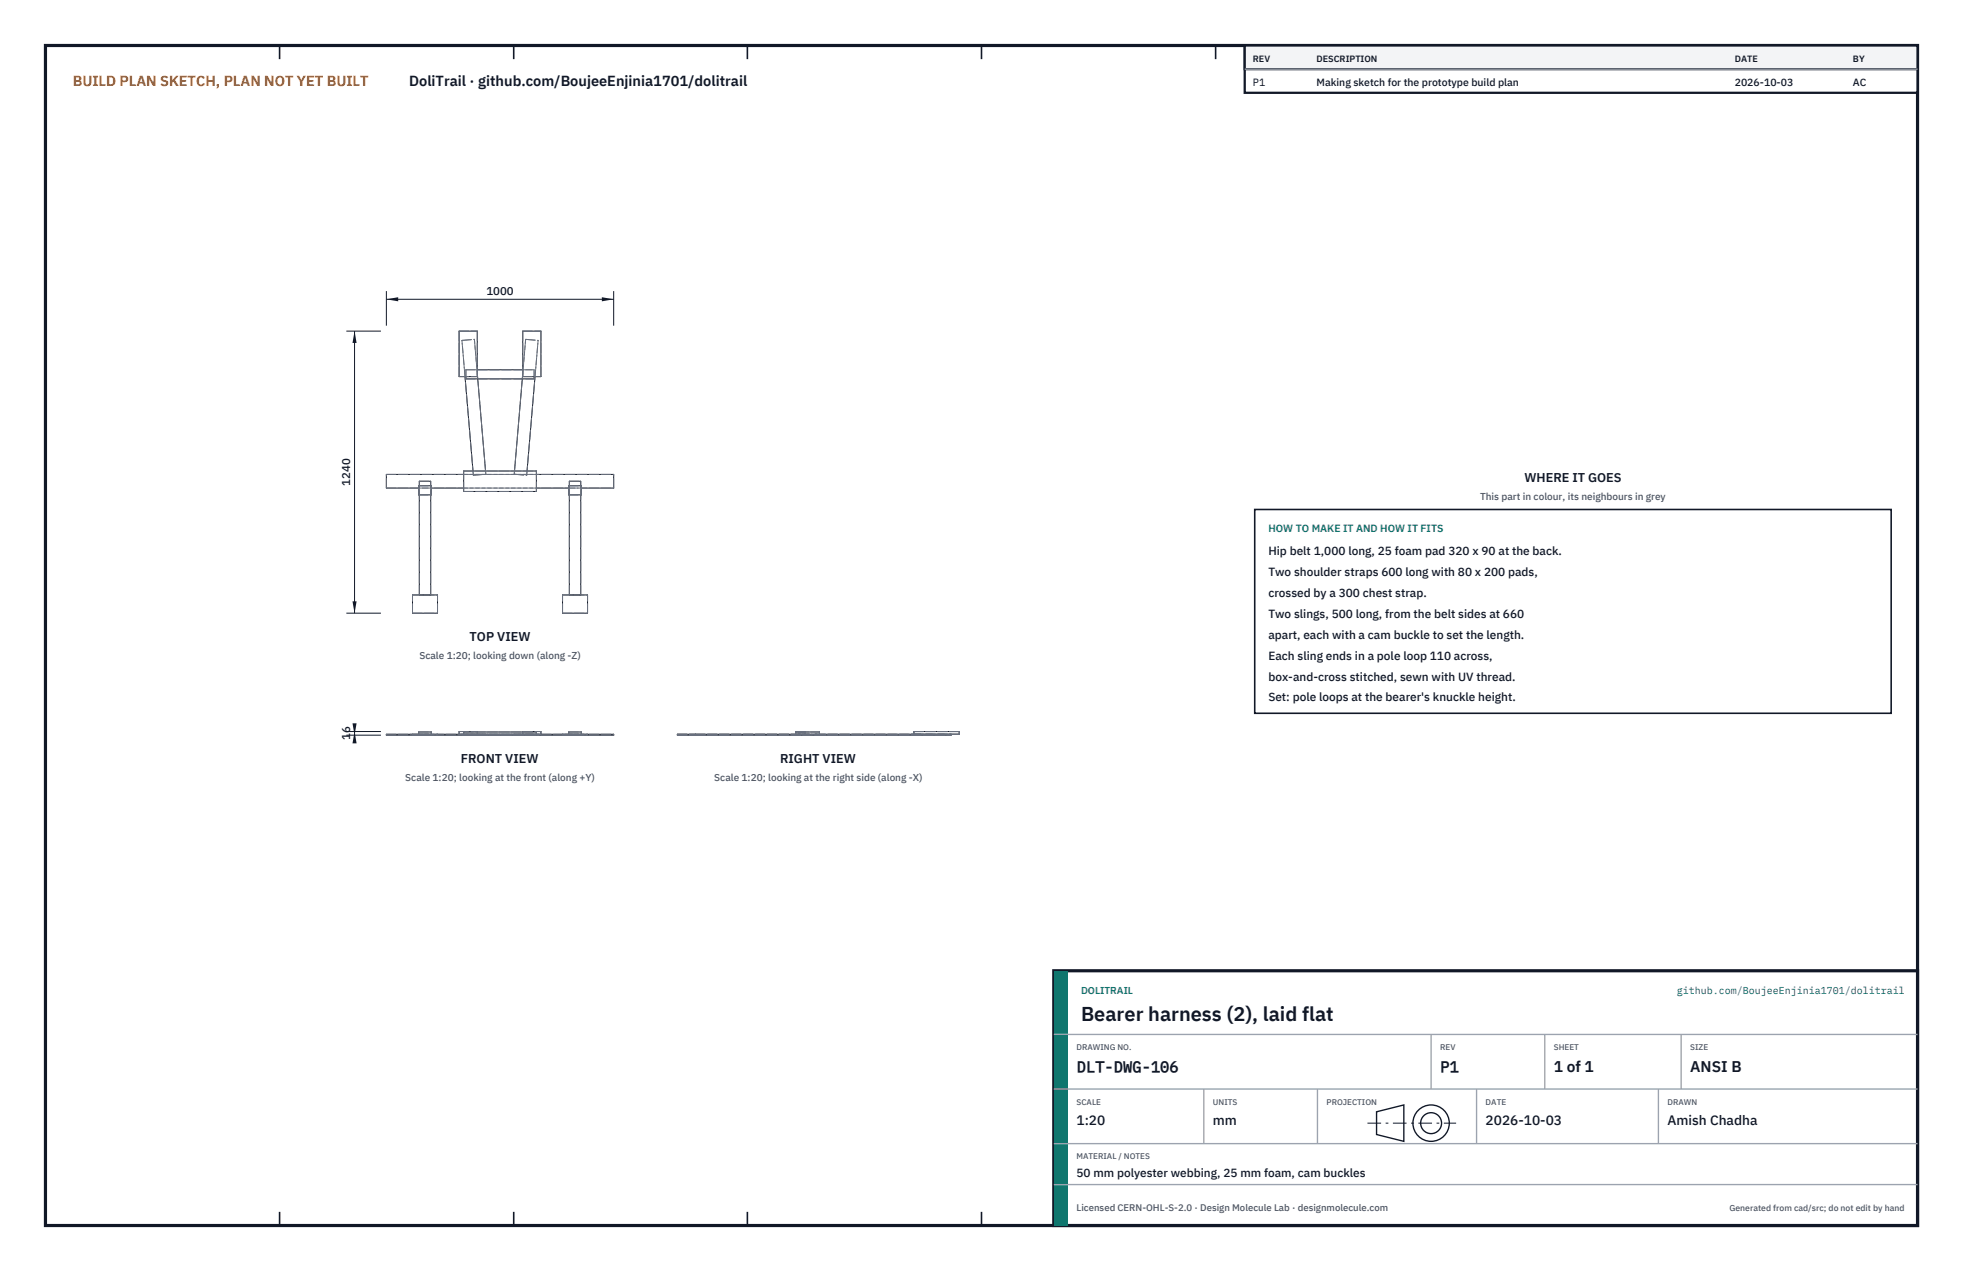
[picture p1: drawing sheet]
<svg xmlns="http://www.w3.org/2000/svg" width="432mm" height="279mm" viewBox="0 0 432 279" stroke-linecap="round" stroke-linejoin="round" font-family="sans-serif">
<defs><g id="words">
<text font-size="4.4" fill="#111827" x="237.8" y="224.4">Bearer harness (2), laid flat</text>
<g font-size="3.4" fill="#111827">
<text x="236.8" y="235.6">DLT-DWG-106</text>
<text x="316.8" y="235.6">P1</text>
<text x="341.8" y="235.6">1 of 1</text>
<text x="371.8" y="235.6">ANSI B</text>
</g>
<text font-size="3.2" fill="#b45309" x="16" y="19">BUILD PLAN SKETCH, PLAN NOT YET BUILT</text>
<text font-size="3.2" fill="#111827" x="90" y="19">DoliTrail · github.com/BoujeeEnjinia1701/dolitrail</text>
<g font-size="3" fill="#111827">
<text x="236.8" y="247.2">1:20</text>
<text x="266.8" y="247.2">mm</text>
<text x="326.8" y="247.2">2026-10-03</text>
<text x="366.8" y="247.2">Amish Chadha</text>
</g>
<g font-size="2.8" fill="#111827">
<text x="335.3" y="106">WHERE IT GOES</text>
<text x="103.3" y="140.8">TOP VIEW</text>
<text x="101.4" y="167.6">FRONT VIEW</text>
<text x="171.6" y="167.6">RIGHT VIEW</text>
</g>
<g font-size="2.6" fill="#111827">
<text x="279" y="122">Hip belt 1,000 long, 25 foam pad 320 x 90 at the back.</text>
<text x="279" y="126.6">Two shoulder straps 600 long with 80 x 200 pads,</text>
<text x="279" y="131.2">crossed by a 300 chest strap.</text>
<text x="279" y="135.8">Two slings, 500 long, from the belt sides at 660</text>
<text x="279" y="140.4">apart, each with a cam buckle to set the length.</text>
<text x="279" y="145">Each sling ends in a pole loop 110 across,</text>
<text x="279" y="149.6">box-and-cross stitched, sewn with UV thread.</text>
<text x="279" y="154.2">Set: pole loops at the bearer's knuckle height.</text>
<text x="236.8" y="258.8">50 mm polyester webbing, 25 mm foam, cam buckles</text>
</g>
<g font-size="2.5" fill="#111827">
<text x="107" y="64.8">1000</text>
<text x="77" y="106.8" transform="rotate(-90 77 106.8)">1240</text>
<text x="77" y="162.7" transform="rotate(-90 77 162.7)">16</text>
</g>
<g font-size="2.3" fill="#111827">
<text x="275.6" y="18.8">P1</text>
<text x="289.6" y="18.8">Making sketch for the prototype build plan</text>
<text x="381.6" y="18.8">2026-10-03</text>
<text x="407.6" y="18.8">AC</text>
</g>
<text font-size="2.3" fill="#0f766e" x="279" y="117">HOW TO MAKE IT AND HOW IT FITS</text>
<g font-size="2.2" fill="#4b5563">
<text x="325.6" y="110">This part in colour, its neighbours in grey</text>
<text x="92.2" y="144.8">Scale 1:20; looking down (along -Z)</text>
<text x="89.2" y="171.6">Scale 1:20; looking at the front (along +Y)</text>
<text x="157.1" y="171.6">Scale 1:20; looking at the right side (along -X)</text>
</g>
<g font-size="2.2" fill="#0f766e">
<text x="237.8" y="218.4">DOLITRAIL</text>
<text x="368.8" y="218.4">github.com/BoujeeEnjinia1701/dolitrail</text>
</g>
<text font-size="2.1" fill="#4b5563" x="236.8" y="266.2">Licensed CERN-OHL-S-2.0 · Design Molecule Lab · designmolecule.com</text>
<g font-size="2" fill="#111827">
<text x="275.6" y="13.6">REV</text>
<text x="289.6" y="13.6">DESCRIPTION</text>
<text x="381.6" y="13.6">DATE</text>
<text x="407.6" y="13.6">BY</text>
</g>
<text font-size="1.9" fill="#4b5563" x="380.4" y="266.2">Generated from cad/src; do not edit by hand</text>
<g font-size="1.8" fill="#4b5563">
<text x="236.8" y="230.8">DRAWING NO.</text>
<text x="316.8" y="230.8">REV</text>
<text x="341.8" y="230.8">SHEET</text>
<text x="371.8" y="230.8">SIZE</text>
<text x="236.8" y="242.8">SCALE</text>
<text x="266.8" y="242.8">UNITS</text>
<text x="291.8" y="242.8">PROJECTION</text>
<text x="326.8" y="242.8">DATE</text>
<text x="366.8" y="242.8">DRAWN</text>
<text x="236.8" y="254.8">MATERIAL / NOTES</text>
</g>
</g></defs>
<path d="M10 10h411.8v259.4h-411.8z" fill="none" stroke="#111827" stroke-width=".7" stroke-linecap="butt"/>
<g fill="none" stroke="#111827" stroke-width=".35">
<path d="M61.5 10v3M113 10v3M164.4 10v3M215.9 10v3M267.4 10v3M318.9 10v3M370.3 10v3M61.5 266.4v3M113 266.4v3M164.4 266.4v3M215.9 266.4v3M267.4 266.4v3"/>
<path d="M318.9 266.4v3M370.3 266.4v3"/>
</g>
<g fill="none" stroke="#111727" stroke-width=".22">
<path d="M101 72.8h4v10h-4zM115 72.8h4v10h-4zM102.3 82.8l1.7 20.7M102.5 82.8v.5h15v-.5M105 81.3h10M105 82.1l1.8 21.4M115 82.1l-1.8 21.4M117.7 82.8l-1.8 20.7M92.1 106.8h2.8v2h-2.8zM92.2 106.8v-1h2.5v1M92.2 108.8v22M94.7 108.8v22"/>
<path d="M94.9 107.3h7.1M102 104.3h-17v3h7.1M102 103.5h16v4.5h-16zM118 104.3h17v3h-7.1M118 107.3h7.1M125.1 106.8h2.8v2h-2.8zM125.2 106.8v-1h2.5v1M125.2 108.8v22M127.7 108.8v22M90.7 130.8h5.5v4h-5.5zM123.7 130.8h5.5v4h-5.5zM85 161.4h50v.2h-50z"/>
<path d="M90.7 161.4v.2M92.1 161.4v-.5h2.8v.5M96.2 161.4v.2M102 161.4v-.5h16v.5M105 160.9l-4-.1v.6M115 160.9l4-.1v.6M123.7 161.4v.2M125.1 161.4v-.5h2.8v.5M129.2 161.4v.2M153 161.4v.2M175 161.4v-.5h5.3v.5M176.5 161.4v.2"/>
<path d="M177 160.9v.5M179.5 161.4v.2M201 161.4v-.6h10v.6h-62v.2h60.2v-.2M209 161.4v.2"/>
</g>
<g fill="none" stroke="#6a7180" stroke-width=".22" stroke-dasharray="2.1 .5">
<path d="M101 72.8h4M101.6 74.8l2.8-.2M115 72.8h4M115.6 74.6l2.8 .2M101 82.8v-10M101 82.8h4M102.3 82.8l-.7-8M102.5 82.8v-1.5M102.5 83.3v-2M102.5 83.3h15M102.5 81.3h15M102.5 81.3h2.5"/>
<path d="M105 82.1l-.6-7.5M105 82.8v-10M115 81.3h2.5M115 82.1l.6-7.5M115 82.8v-10M115 82.8h4M117.5 82.8v-1.5M117.5 83.3v-2M117.7 82.8l.7-8M119 82.8v-10M85 107.3v-3M85 107.3h50"/>
<path d="M85 104.3h50M92.1 107.3h2.8M92.1 108.8v-2M92.1 108.8h2.8M92.1 106.8h2.8M92.2 108.8v-2M92.2 105.8h2.5M94.7 108.8v-2M94.9 108.8v-2M102 107.3h16M102 104.3h16M102 108v-4.5"/>
<path d="M102 108h16M102 103.5h16M104.1 104.5l-.1-1M104.1 104.5l-2.5-29.7M104.1 104.5l2.8-.3M106.9 104.2l-.1-.7M106.9 104.2l-2.5-29.6M113.1 104.2l.1-.7M113.1 104.2l2.5-29.6M113.1 104.2l2.8 .3M115.9 104.5v-1M115.9 104.5l2.5-29.7"/>
<path d="M118 108v-4.5M125.1 107.3h2.8M125.1 108.8v-2M125.1 108.8h2.8M125.1 106.8h2.8M125.2 108.8v-2M125.2 105.8h2.5M127.7 108.8v-2M127.9 108.8v-2M135 107.3v-3M90.7 134.8v-4M90.7 134.8h5.5"/>
<path d="M90.7 130.8h5.5M92.2 130.8v-25M92.2 130.8h2.5M94.7 130.8v-25M96.2 134.8v-4M123.7 134.8v-4M123.7 134.8h5.5M123.7 130.8h5.5M125.2 130.8v-25M125.2 130.8h2.5M127.7 130.8v-25M129.2 134.8v-4"/>
<path d="M85 161.6v-.2M85 161.6h50M85 161.4h50M90.7 161.6h5.5M90.7 161.4h5.5M90.7 161.6v-.2M92.1 161.4v-.5M92.1 161.4h2.8M92.1 160.9h2.8M92.2 161.6v-.2M92.2 161.6h2.5M92.2 161.4h2.5"/>
<path d="M94.7 161.6v-.2M94.9 161.4v-.5M96.2 161.6v-.2M101 161.4v-.6M101 161.4h4M101 160.8h4M101.6 161.6v-.2M101.6 161.6h2.8M101.6 161.4h2.8M102 161.4h16M102 161.4v-.5M102 160.9h16"/>
<path d="M102.5 161.6v-.2M102.5 161.6h15M102.5 161.4h15M104.1 161.6v-.2M104.1 161.4h-2.5M104.1 161.6h-2.5M104.1 161.6h2.8M104.1 161.4h2.8M104.4 161.6v-.2M105 161.4v-.5M105 161.4v-.6M106.9 161.6v-.2"/>
<path d="M106.9 161.4h-2.5M106.9 161.6h-2.5M113.1 161.6v-.2M113.1 161.4h2.5M113.1 161.6h2.5M113.1 161.6h2.8M113.1 161.4h2.8M115 161.4v-.5M115 161.4v-.6M115 161.4h4M115 160.8h4M115.6 161.6v-.2"/>
<path d="M115.6 161.6h2.8M115.6 161.4h2.8M115.9 161.6v-.2M115.9 161.4h2.5M115.9 161.6h2.5M117.5 161.6v-.2M118 161.4v-.5M118.4 161.6v-.2M119 161.4v-.6M123.7 161.6h5.5M123.7 161.4h5.5M123.7 161.6v-.2"/>
<path d="M125.1 161.4v-.5M125.1 161.4h2.8M125.1 160.9h2.8M125.2 161.6v-.2M125.2 161.6h2.5M125.2 161.4h2.5M127.7 161.6v-.2M127.9 161.4v-.5M129.2 161.6v-.2M135 161.6v-.2M149 161.6v-.2M149 161.4h4"/>
<path d="M149 161.6h4M153 161.6v-.2M153 161.4h25M153 161.6h25M175 161.4h3M175 161.4v-.5M175 160.9h2M175 161.4h2M175.8 161.4v-.5M175.8 160.9h4.5M175.8 161.4h4.5M175.8 160.9h1.2"/>
<path d="M175.8 161.4h3.7M176.5 161.6v-.2M176.5 161.4h3M176.5 161.6h3M176.5 161.6h1.5M176.5 161.4h.5M177 161.4v-.5M178 161.6v-.2M179.3 161.6v-.2M179.3 161.4h1M179.3 161.6h.2M179.3 161.4h29.7"/>
<path d="M179.3 161.6h29.7M179.3 161.6h.3M179.3 161.4h.3M179.5 161.6v-.2M179.6 161.6v-.2M179.6 161.4h29.6M179.6 161.6h29.6M179.6 161.6h-.3M179.6 161.4h-.3M180.3 161.4v-.5M200.5 161.6v-.2M200.5 161.4h2"/>
<path d="M200.5 161.6h2M201 161.4h8M201 161.4v-.6M201 160.8h10M201 161.4h10M202.5 161.6v-.2M209 161.6v-.2M209 161.6h.2M209 161.4h.2M209.2 161.4h-.2M209.2 161.6v-.2M211 161.4v-.6"/>
</g>
<path d="M85 64v7.6M85 65.8h50M135 64v7.6" fill="none" stroke="#111827" stroke-width=".22"/>
<path d="M85 65.8l2.6-.5v.9zM132.4 65.3v.9l2.6-.4z" fill="#111827"/>
<path d="M76.2 72.8h7.6M78 72.8v62M76.2 134.8h7.6" fill="none" stroke="#111827" stroke-width=".22"/>
<path d="M78 72.8l-.5 2.6h.9zM77.5 132.2h.9l-.4 2.6z" fill="#111827"/>
<path d="M76.2 160.8h7.6M76.2 161.6h7.6M78 160.8v.8" fill="none" stroke="#111827" stroke-width=".22"/>
<path d="M78 160.8l-.5 2.6h.9zM77.5 159h.9l-.4 2.6z" fill="#111827"/>
<path d="M276 112h140v44.8h-140z" fill="#fff" stroke="#111827" stroke-width=".35"/>
<path d="M273.8 10h148v10.4h-148z" fill="#fff" stroke="#111827" stroke-width=".5"/>
<path d="M273.8 10h148v5.2h-148z" fill="#f3f4f6" stroke="#111827" stroke-width=".5"/>
<path d="M273.8 15.2h148" fill="none" stroke="#9ca3af" stroke-width=".3"/>
<path d="M231.8 213.4h190v56h-190z" fill="#fff" stroke="#111827" stroke-width=".7" stroke-linecap="butt"/>
<path d="M231.8 213.4h3v56h-3z" fill="#0f766e"/>
<path d="M231.8 227.4h190M231.8 239.4h190M264.8 239.4v12M289.8 239.4v12M314.8 227.4v12M324.8 239.4v12M339.8 227.4v12M364.8 239.4v12M369.8 227.4v12M231.8 251.4h190M231.8 260.4h190" fill="none" stroke="#9ca3af" stroke-width=".3"/>
<g fill="none" stroke="#111827" stroke-width=".3">
<path d="M302.8 244.4l6-1.5v8l-6-1.5z"/>
<circle cx="314.8" cy="246.9" r="4"/>
<circle cx="314.8" cy="246.9" r="2.3"/>
</g>
<path d="M300.8 246.9h19.5" fill="none" stroke="#111827" stroke-width=".22" stroke-dasharray="3 1 .6 1" stroke-linecap="butt"/>
<use href="#words"/>
</svg>
